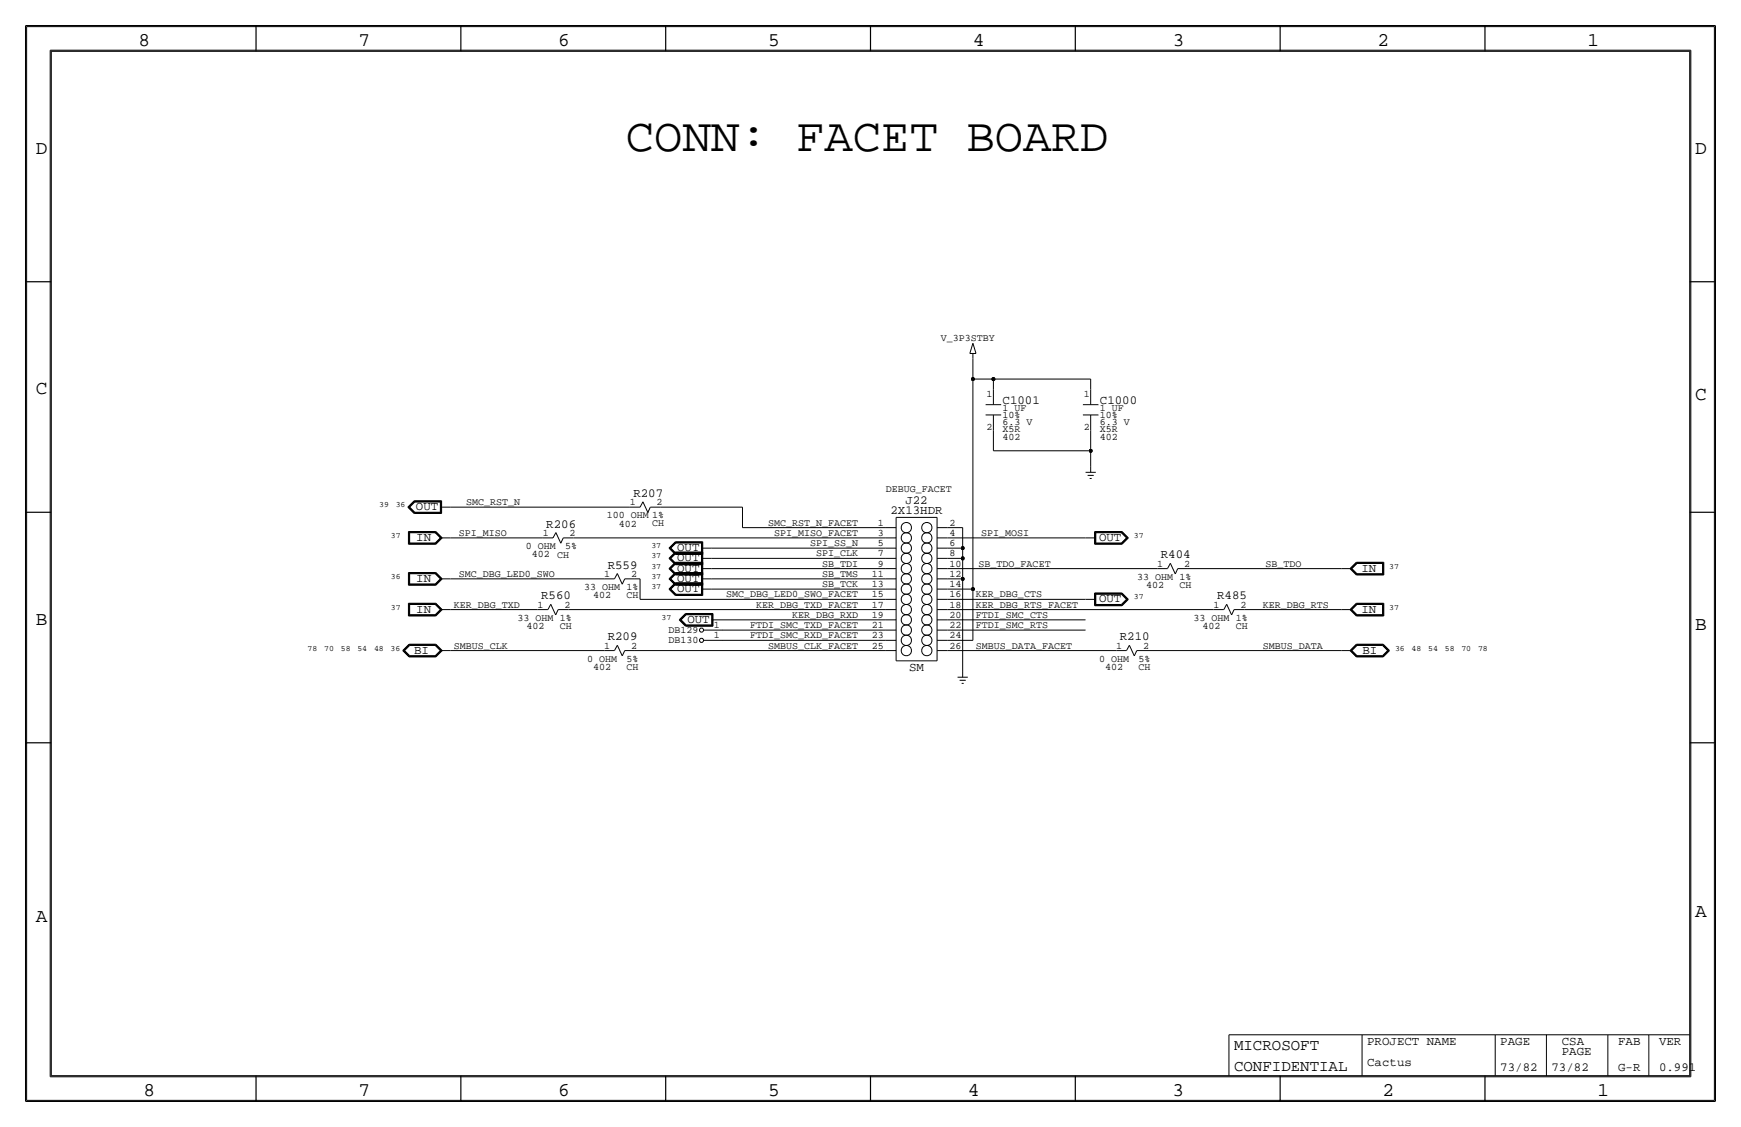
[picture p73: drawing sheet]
<svg xmlns="http://www.w3.org/2000/svg" width="432mm" height="279mm" viewBox="0 0 432 279" stroke-linecap="round" stroke-linejoin="round" font-family="sans-serif">
<defs><g id="words">
<text font-size="11.7" x="155.2" y="37.5">CONN: FACET BOARD</text>
<g font-size="4.8">
<text x="34.3" y="11.4">8</text>
<text x="88.9" y="11.4">7</text>
<text x="138.5" y="11.4">6</text>
<text x="190.5" y="11.4">5</text>
<text x="241.3" y="11.4">4</text>
<text x="290.8" y="11.4">3</text>
<text x="341.6" y="11.4">2</text>
<text x="393.7" y="11.4">1</text>
<text x="8.9" y="38.1">D</text>
<text x="420.4" y="38.1">D</text>
<text x="8.9" y="97.8">C</text>
<text x="420.4" y="99.1">C</text>
<text x="8.9" y="154.9">B</text>
<text x="420.4" y="156.2">B</text>
<text x="420.4" y="227.3">A</text>
<text x="8.9" y="228.6">A</text>
<text x="35.6" y="271.8">8</text>
<text x="88.9" y="271.8">7</text>
<text x="138.4" y="271.8">6</text>
<text x="190.5" y="271.8">5</text>
<text x="240" y="271.8">4</text>
<text x="290.8" y="271.8">3</text>
<text x="342.9" y="271.8">2</text>
<text x="396.2" y="271.8">1</text>
</g>
<g font-size="3.9">
<text x="306.1" y="260.4">MICROSOFT</text>
<text x="306.1" y="265.4">CONFIDENTIAL</text>
</g>
<g font-size="3.1">
<text x="248.7" y="100.1">C1001</text>
<text x="272.8" y="100.1">C1000</text>
<text x="157.1" y="123.2">R207</text>
<text x="224.6" y="125">J22</text>
<text x="103.2" y="126.5">OUT</text>
<text x="135.5" y="130.8">R206</text>
<text x="220.9" y="127.5">2X13HDR</text>
<text x="103.2" y="134.1">IN</text>
<text x="167.9" y="136.7">OUT</text>
<text x="272.6" y="134.1">OUT</text>
<text x="150.7" y="141">R559</text>
<text x="167.9" y="141.7">OUT</text>
<text x="167.9" y="139.2">OUT</text>
<text x="287.9" y="138.4">R404</text>
<text x="337.7" y="141.7">IN</text>
<text x="103.2" y="144.3">IN</text>
<text x="134.2" y="148.6">R560</text>
<text x="167.9" y="146.8">OUT</text>
<text x="167.9" y="144.3">OUT</text>
<text x="272.6" y="149.4">OUT</text>
<text x="301.9" y="148.6">R485</text>
<text x="103.2" y="151.9">IN</text>
<text x="170.5" y="154.4">OUT</text>
<text x="337.7" y="151.9">IN</text>
<text x="150.7" y="158.7">R209</text>
<text x="277.7" y="158.7">R210</text>
<text x="102.7" y="162.1">BI</text>
<text x="225.5" y="166.4">SM</text>
<text x="337.9" y="162.1">BI</text>
<text x="339.1" y="259.1">PROJECT NAME</text>
<text x="372.1" y="259.1">PAGE</text>
<text x="387.4" y="259.1">CSA</text>
<text x="387.4" y="261.6">PAGE</text>
<text x="401.3" y="259.1">FAB</text>
<text x="411.5" y="259.1">VER</text>
<text x="339.1" y="264.2">Cactus</text>
<text x="372.1" y="265.4">73/82</text>
<text x="384.8" y="265.4">73/82</text>
<text x="401.3" y="265.4">G-R</text>
<text x="411.5" y="265.4">0.991</text>
</g>
<g font-size="2.5">
<text x="233.3" y="84.4">V_3P3STBY</text>
<text x="244.6" y="98.5">1</text>
<text x="248.7" y="101.8">1 UF</text>
<text x="268.8" y="98.5">1</text>
<text x="272.8" y="101.9">1 UF</text>
<text x="244.6" y="106.7">2</text>
<text x="248.7" y="107.2">X5R</text>
<text x="248.7" y="105.4">6.3 V</text>
<text x="248.7" y="103.6">10%</text>
<text x="268.8" y="106.7">2</text>
<text x="272.8" y="107.2">X5R</text>
<text x="272.8" y="105.4">6.3 V</text>
<text x="272.8" y="103.6">10%</text>
<text x="248.7" y="109">402</text>
<text x="272.8" y="109">402</text>
<text x="115.6" y="125.2">SMC_RST_N</text>
<text x="156.2" y="125.2">1</text>
<text x="162.9" y="125.2">2</text>
<text x="219.7" y="121.9">DEBUG_FACET</text>
<text x="150.5" y="128.5">100 OHM 1%</text>
<text x="153.5" y="130.6">402</text>
<text x="161.7" y="130.5">CH</text>
<text x="190.5" y="130.3">SMC_RST_N_FACET</text>
<text x="217.7" y="130.3">1</text>
<text x="235.5" y="130.3">2</text>
<text x="113.8" y="132.8">SPI_MISO</text>
<text x="130.4" y="136.1">0 OHM</text>
<text x="134.6" y="132.8">1</text>
<text x="140.1" y="136.1">5%</text>
<text x="141.3" y="132.8">2</text>
<text x="192" y="132.8">SPI_MISO_FACET</text>
<text x="200.9" y="135.4">SPI_SS_N</text>
<text x="202.4" y="137.9">SPI_CLK</text>
<text x="217.7" y="137.9">7</text>
<text x="217.7" y="135.4">5</text>
<text x="217.7" y="132.8">3</text>
<text x="235.5" y="137.9">8</text>
<text x="235.5" y="135.4">6</text>
<text x="235.5" y="132.8">4</text>
<text x="243.3" y="132.8">SPI_MOSI</text>
<text x="113.8" y="143">SMC_DBG_LED0_SWO</text>
<text x="131.9" y="138.2">402</text>
<text x="138.2" y="138.4">CH</text>
<text x="149.8" y="143">1</text>
<text x="156.5" y="143">2</text>
<text x="203.9" y="140.5">SB_TDI</text>
<text x="203.9" y="143">SB_TMS</text>
<text x="216.2" y="143">11</text>
<text x="217.7" y="140.5">9</text>
<text x="235.5" y="143">12</text>
<text x="235.5" y="140.5">10</text>
<text x="242.7" y="140.5">SB_TDO_FACET</text>
<text x="282" y="143.8">33 OHM 1%</text>
<text x="287" y="140.5">1</text>
<text x="293.7" y="140.5">2</text>
<text x="313.8" y="140.5">SB_TDO</text>
<text x="144.9" y="146.3">33 OHM 1%</text>
<text x="147.1" y="148.3">402</text>
<text x="155.4" y="148.2">CH</text>
<text x="180.1" y="148.1">SMC_DBG_LED0_SWO_FACET</text>
<text x="203.9" y="145.5">SB_TCK</text>
<text x="216.2" y="148.1">15</text>
<text x="216.2" y="145.5">13</text>
<text x="235.5" y="148.1">16</text>
<text x="235.5" y="145.5">14</text>
<text x="242.1" y="148.1">KER_DBG_CTS</text>
<text x="284.3" y="145.8">402</text>
<text x="292.5" y="145.7">CH</text>
<text x="112.5" y="150.6">KER_DBG_TXD</text>
<text x="128.4" y="153.9">33 OHM 1%</text>
<text x="130.6" y="156">402</text>
<text x="133.3" y="150.6">1</text>
<text x="138.9" y="155.9">CH</text>
<text x="140" y="150.6">2</text>
<text x="177" y="155.7">1</text>
<text x="186.1" y="155.7">FTDI_SMC_TXD_FACET</text>
<text x="187.5" y="150.6">KER_DBG_TXD_FACET</text>
<text x="196.5" y="153.2">KER_DBG_RXD</text>
<text x="216.2" y="155.7">21</text>
<text x="216.2" y="153.2">19</text>
<text x="216.2" y="150.6">17</text>
<text x="235.5" y="155.7">22</text>
<text x="235.5" y="153.2">20</text>
<text x="235.5" y="150.6">18</text>
<text x="242.1" y="150.6">KER_DBG_RTS_FACET</text>
<text x="242.1" y="153.2">FTDI_SMC_CTS</text>
<text x="242.1" y="155.7">FTDI_SMC_RTS</text>
<text x="296" y="153.9">33 OHM 1%</text>
<text x="298.2" y="156">402</text>
<text x="301" y="150.6">1</text>
<text x="306.5" y="155.9">CH</text>
<text x="307.6" y="150.6">2</text>
<text x="313.2" y="150.6">KER_DBG_RTS</text>
<text x="112.5" y="160.8">SMBUS_CLK</text>
<text x="149.8" y="160.8">1</text>
<text x="156.5" y="160.8">2</text>
<text x="165.8" y="159.5">DB130</text>
<text x="165.8" y="157">DB129</text>
<text x="177" y="158.2">1</text>
<text x="186.1" y="158.2">FTDI_SMC_RXD_FACET</text>
<text x="190.5" y="160.8">SMBUS_CLK_FACET</text>
<text x="216.2" y="160.8">25</text>
<text x="216.2" y="158.2">23</text>
<text x="235.5" y="160.8">26</text>
<text x="235.5" y="158.2">24</text>
<text x="242.1" y="160.8">SMBUS_DATA_FACET</text>
<text x="276.8" y="160.8">1</text>
<text x="283.5" y="160.8">2</text>
<text x="313.2" y="160.8">SMBUS_DATA</text>
<text x="145.6" y="164.1">0 OHM</text>
<text x="147.1" y="166.1">402</text>
<text x="155.4" y="166">CH</text>
<text x="155.4" y="164.1">5%</text>
<text x="272.6" y="164.1">0 OHM</text>
<text x="274.1" y="166.1">402</text>
<text x="282.4" y="166">CH</text>
<text x="282.4" y="164.1">5%</text>
</g>
<g font-size="2">
<text x="94" y="125.7">39</text>
<text x="98.1" y="125.7">36</text>
<text x="96.9" y="133.4">37</text>
<text x="161.5" y="135.9">37</text>
<text x="281.2" y="133.4">37</text>
<text x="96.9" y="143.5">36</text>
<text x="161.5" y="143.5">37</text>
<text x="161.5" y="141">37</text>
<text x="161.5" y="138.4">37</text>
<text x="344.6" y="141">37</text>
<text x="161.5" y="146">37</text>
<text x="281.2" y="148.6">37</text>
<text x="96.9" y="151.1">37</text>
<text x="164.1" y="153.7">37</text>
<text x="344.6" y="151.1">37</text>
<text x="76.3" y="161.3">78</text>
<text x="80.4" y="161.3">70</text>
<text x="84.5" y="161.3">58</text>
<text x="88.6" y="161.3">54</text>
<text x="92.8" y="161.3">48</text>
<text x="96.9" y="161.3">36</text>
<text x="346" y="161.3">36</text>
<text x="350.1" y="161.3">48</text>
<text x="354.2" y="161.3">54</text>
<text x="358.3" y="161.3">58</text>
<text x="362.5" y="161.3">70</text>
<text x="366.6" y="161.3">78</text>
</g>
</g></defs>
<!-- layer: Nets -->
<g fill="none" stroke="#000" stroke-width=".25">
<path d="M241.3 94v52zM241.3 88.9v5.1zM241.3 94h5.1zM246.4 94h24.1zM246.4 94v2.5zM270.5 94v2.5zM246.4 111.8h24.1zM246.4 106.7v5.1zM270.5 106.7v5.1zM270.5 111.8v3.8zM111.8 133.3h22.8zM111.8 125.7h44.4z"/>
<path d="M142.2 133.3h77.5zM163.8 125.7h20.3zM176.5 135.9h43.2zM176.5 138.4h43.2zM184.1 130.8h35.6zM184.1 125.7v5.1zM234.9 135.9h3.9zM234.9 130.8h3.9zM234.9 138.4h3.9zM234.9 133.3h34.3zM238.8 138.4v5.1zM238.8 135.9v2.5z"/>
<path d="M238.8 130.8v5.1zM111.8 151.1h21.6zM111.8 143.5h38.1zM141 151.1h78.7zM157.5 143.5h1.2zM158.7 148.6h61zM158.7 143.5v5.1zM176.5 143.5h43.2zM176.5 141h43.2zM176.5 146h43.2zM179.1 156.2h40.6zM179.1 158.8h40.6z"/>
<path d="M179.1 153.7h40.6zM234.9 143.5h3.9zM234.9 148.6h34.3zM234.9 156.2h34.3zM234.9 153.7h34.3zM234.9 141h52.1zM234.9 151.1h66.1zM234.9 158.8h6.4zM234.9 146h6.4zM238.8 143.5v22.9zM241.3 146.1v12.7zM294.6 141h38.1z"/>
<path d="M308.6 151.1h24.1zM111.8 161.3h38.1zM157.5 161.3h62.2zM234.9 161.3h42zM284.5 161.3h48.2z"/>
</g>
<g fill="#000" stroke="#000" stroke-width=".25">
<circle cx="241.3" cy="94" r=".41"/>
<circle cx="246.4" cy="94" r=".41"/>
<circle cx="270.5" cy="111.8" r=".41"/>
<circle cx="238.8" cy="135.9" r=".41"/>
<circle cx="238.8" cy="138.4" r=".41"/>
<circle cx="238.8" cy="143.5" r=".41"/>
<circle cx="241.3" cy="146.1" r=".41"/>
</g>
<!-- layer: Components -->
<g fill="none" stroke="#000" stroke-width=".25">
<path d="M240.5 87.6h1.6zM241.3 85.1l-.8 2.5zM241.3 87.6v1.3zM241.3 85.1l.8 2.5zM246.4 96.5v3.8zM270.5 96.5v3.8zM244.4 100.3h3.9zM244.4 102.9h3.9zM246.4 102.9v3.8zM268.6 100.3h3.8zM268.6 102.9h3.8zM269.2 117.1h2.6z"/>
<path d="M269.7 117.9h1.6zM270.3 118.6h.5zM270.5 102.9v3.8zM270.5 115.6v1.5zM101.1 125.7l1.6 1.6zM101.1 125.7l1.6-1.5zM101.3 131.8h6.8zM101.3 125.7l1.5 1.5zM101.3 131.8v3.1zM101.3 134.9h6.8zM101.3 125.7l1.5-1.4zM101.4 131.9h6.7z"/>
<path d="M101.4 131.9v2.9zM101.4 134.8h6.7zM101.4 125.7l1.4-1.3zM101.4 125.7l1.4 1.4zM101.5 132v2.7zM101.5 134.7h6.5zM101.5 132h6.5zM101.6 132.1h6.3zM101.6 132.1v2.5zM101.6 134.6h6.3zM101.6 125.7l1.3-1.2zM101.6 125.7l1.3 1.3z"/>
<path d="M102.7 127.3h6.8zM102.7 124.2h6.8zM102.8 127.2h6.6zM102.8 124.3h6.6zM102.8 124.4h6.5zM102.8 127.1h6.5zM102.9 124.5h6.3zM102.9 127h6.3zM107.9 134.6l1.3-1.2zM108 132.1l1.2 1.2zM108 134.7l1.4-1.3zM108 132l1.4 1.3z"/>
<path d="M108.1 131.9l1.4 1.4zM108.1 134.8l1.4-1.5zM108.1 131.8l1.6 1.5zM109.2 124.5v2.5zM109.2 133.3h2.6zM109.2 125.7h2.6zM109.3 124.4v2.7zM109.4 124.3v2.9zM109.5 124.2v3.1zM109.7 133.4l-1.6 1.5zM134.6 133.3h2.6zM137.9 132l1.2 2.7z"/>
<path d="M137.9 132l-.7 1.3zM139.7 133.3h2.5zM139.7 133.4l-.6 1.3zM156.2 125.7h2.5zM159.5 124.4l-.8 1.3zM159.5 124.4l1.2 2.7zM161.3 125.7l-.6 1.4zM161.3 125.7h2.5zM165.9 138.4l1.6 1.6zM165.9 135.9l1.6 1.6zM165.9 138.4l1.6-1.5zM165.9 135.9l1.6-1.6z"/>
<path d="M166.1 138.4l1.4-1.4zM166.1 135.9l1.4-1.5zM166.1 138.4l1.4 1.5zM166.1 135.9l1.4 1.5zM166.2 138.4l1.4-1.3zM166.2 135.9l1.4-1.4zM166.2 138.4l1.4 1.4zM166.2 135.9l1.4 1.4zM166.4 138.4l1.2 1.3zM166.4 135.9l1.2 1.3zM166.4 138.4l1.2-1.2zM166.4 135.9l1.2-1.3z"/>
<path d="M167.5 137.5h6.8zM167.5 139.4h6.8zM167.5 136.9h6.8zM167.5 134.3h6.8zM167.5 139.9h6.7zM167.5 137.4h6.7zM167.5 139.5h6.7zM167.5 137h6.7zM167.5 134.4h6.7zM167.6 139.6h6.5zM167.6 137.1h6.5zM167.6 134.5h6.5z"/>
<path d="M167.6 139.8h6.5zM167.6 137.3h6.5zM167.6 139.7h6.4zM167.6 137.2h6.4zM167.6 134.6h6.4zM174 139.7v2.5zM174 137.2v2.5zM174 134.6v2.6zM174 138.4h2.5zM174 135.9h2.5zM174.1 139.6v2.7zM174.1 137.1v2.7z"/>
<path d="M174.1 134.5v2.8zM174.2 139.5v2.9zM174.2 137v2.9zM174.2 134.4v3zM174.3 139.4v3.1zM174.3 136.9v3.1zM174.3 134.3v3.2zM219.7 133.3h2.5zM219.7 130.8h2.5zM219.7 138.4h2.5zM219.7 135.9h2.5zM222.2 128.3h10.2z"/>
<path d="M222.2 128.3v35.5zM232.4 128.3v35.5zM232.4 138.4h2.5zM232.4 135.9h2.5zM232.4 133.3h2.5zM232.4 130.8h2.5zM269.2 133.3h2.6zM271.5 131.8h6.8zM271.5 131.8v3.1zM271.5 134.9h6.8zM271.6 131.9v2.9zM271.6 134.8h6.6z"/>
<path d="M271.6 131.9h6.6zM271.7 132v2.7zM271.7 134.7h6.5zM271.7 132h6.5zM271.8 132.1h6.3zM271.8 132.1v2.5zM271.8 134.6h6.3zM278.1 132.1l1.3 1.2zM278.1 134.6l1.3-1.2zM278.2 134.7l1.4-1.3zM278.2 132l1.4 1.3zM278.2 134.8l1.5-1.5z"/>
<path d="M278.2 131.9l1.5 1.4zM278.3 134.9l1.6-1.6zM278.3 131.8l1.6 1.5zM290.3 139.6l1.2 2.7zM290.3 139.6l-.7 1.4zM336.4 139.4h6.8zM336.4 139.5h6.7zM336.5 139.6h6.5zM336.5 139.7h6.4zM336.6 139.7l-1.3 1.3zM342.9 139.7v2.5zM343 139.6v2.7z"/>
<path d="M343.1 139.5v2.9zM343.2 139.4v3.1zM101.3 149.6h6.8zM101.3 141.9h6.8zM101.3 149.6v3.1zM101.3 152.7h6.8zM101.3 141.9v3.2zM101.3 145.1h6.8zM101.4 149.7h6.7zM101.4 142h6.7zM101.4 149.7v2.9zM101.4 152.6h6.7z"/>
<path d="M101.4 142v3zM101.4 145h6.7zM101.4 159.7h6.7zM101.5 159.8h6.6zM101.5 149.8v2.7zM101.5 152.5h6.5zM101.5 142.1v2.8zM101.5 144.9h6.5zM101.5 149.8h6.5zM101.5 142.1h6.5zM101.5 159.9h6.5zM101.6 149.9h6.3z"/>
<path d="M101.6 149.9v2.5zM101.6 152.4h6.3zM101.6 142.2h6.3zM101.6 142.2v2.6zM101.6 144.8h6.3zM107.9 152.4l1.3-1.3zM107.9 144.8l1.3-1.3zM108 149.9l1.2 1.2zM108 142.2l1.2 1.3zM108 152.5l1.4-1.4zM108 144.9l1.4-1.4zM108 159.9l1.4 1.4z"/>
<path d="M108 149.8l1.4 1.3zM108 142.1l1.4 1.4zM108.1 159.8l1.4 1.5zM108.1 149.7l1.4 1.4zM108.1 142l1.4 1.5zM108.1 152.6l1.4-1.5zM108.1 145l1.4-1.5zM108.1 159.7l1.6 1.6zM108.1 149.6l1.6 1.5zM108.1 141.9l1.6 1.6zM108.1 152.7l1.6-1.6zM109.2 151.1h2.6z"/>
<path d="M109.2 143.5h2.6zM109.7 143.5l-1.6 1.6zM133.3 151.1h2.6zM136.6 149.8l-.7 1.3zM136.6 149.8l1.2 2.7zM138.4 151.1l-.6 1.4zM138.4 151.1h2.6zM149.9 143.5h2.5zM153.1 160l-.7 1.3zM153.1 142.2l-.7 1.3zM153.1 160l1.2 2.6zM153.1 142.2l1.2 2.6z"/>
<path d="M154.9 143.5l-.6 1.3zM154.9 143.5h2.6zM165.9 146l1.6 1.6zM165.9 143.5l1.6 1.6zM165.9 141l1.6 1.5zM165.9 146l1.6-1.5zM165.9 143.5l1.6-1.6zM165.9 141l1.6-1.6zM166.1 146l1.4-1.4zM166.1 143.5l1.4-1.5zM166.1 141l1.4-1.5zM166.1 146l1.4 1.5z"/>
<path d="M166.1 143.5l1.4 1.5zM166.1 141l1.4 1.4zM166.2 146l1.4-1.3zM166.2 143.5l1.4-1.4zM166.2 141l1.4-1.4zM166.2 146.1l1.4 1.3zM166.2 143.5l1.4 1.4zM166.2 141l1.4 1.3zM166.4 146.1l1.2 1.2zM166.4 143.5l1.2 1.3zM166.4 141l1.2 1.2zM166.4 146l1.2-1.2z"/>
<path d="M166.4 143.5l1.2-1.3zM166.4 141l1.2-1.3zM167.5 147.6h6.8zM167.5 145.1h6.8zM167.5 142.5h6.8zM167.5 140h6.8zM167.5 144.5h6.8zM167.5 141.9h6.8zM167.5 147.5h6.7zM167.5 145h6.7zM167.5 142.4h6.7zM167.5 144.6h6.7z"/>
<path d="M167.5 142h6.7zM167.6 144.7h6.5zM167.6 142.1h6.5zM167.6 147.4h6.5zM167.6 144.9h6.5zM167.6 142.3h6.5zM167.6 144.8h6.4zM167.6 147.3h6.4zM167.6 142.2h6.4zM168.5 153.7l1.5 1.5zM168.5 153.7l1.5-1.6zM168.6 153.7l1.5 1.4z"/>
<path d="M168.6 153.7l1.5-1.5zM168.8 153.7l1.3-1.4zM168.8 153.7l1.3 1.3zM168.9 153.7l1.3 1.2zM168.9 153.7l1.3-1.3zM170 152.1h6.8zM170 155.2h6.8zM170.1 155.1h6.6zM170.1 152.2h6.6zM170.1 152.3h6.5zM170.1 155h6.5zM170.2 152.4h6.3z"/>
<path d="M170.2 154.9h6.3zM174 144.8v2.5zM174 142.2v2.6zM174 146h2.5zM174 143.5h2.5zM174 141h2.5zM174.1 144.7v2.7zM174.1 142.1v2.8zM174.2 144.6v2.9zM174.2 142v3zM174.3 144.5v3.1zM174.3 141.9v3.2z"/>
<path d="M174.5 158.8h4.6zM174.5 156.2h4.6zM176.5 152.4v2.5zM176.5 153.7h2.6zM176.6 152.3v2.7zM176.7 152.2v2.9zM176.8 152.1v3.1zM219.7 158.8h2.5zM219.7 156.2h2.5zM219.7 151.1h2.5zM219.7 153.7h2.5zM219.7 148.6h2.5z"/>
<path d="M219.7 146h2.5zM219.7 143.5h2.5zM219.7 141h2.5zM232.4 158.8h2.5zM232.4 156.2h2.5zM232.4 148.6h2.5zM232.4 151.1h2.5zM232.4 153.7h2.5zM232.4 141h2.5zM232.4 143.5h2.5zM232.4 146h2.5zM269.2 148.6h2.6z"/>
<path d="M271.5 147h6.8zM271.5 147v3.2zM271.5 150.2h6.8zM271.6 147.1v3zM271.6 150.1h6.6zM271.6 147.1h6.6zM271.7 147.2v2.8zM271.7 150h6.5zM271.7 147.2h6.5zM271.8 147.3h6.3zM271.8 147.3v2.6zM271.8 149.9h6.3z"/>
<path d="M278.1 147.3l1.3 1.3zM278.2 150l1.4-1.4zM278.2 147.2l1.4 1.4zM278.2 150.1l1.5-1.5zM278.2 147.1l1.5 1.5zM278.3 150.2l1.6-1.6zM278.3 147l1.6 1.6zM279.4 148.6l-1.3 1.3zM280.1 160l1.2 2.6zM280.1 160l-.7 1.3zM287 141h2.6zM292.1 141h2.5z"/>
<path d="M292.1 141l-.6 1.3zM301 151.1h2.5zM304.2 149.8l1.3 2.7zM304.2 149.8l-.7 1.3zM306.1 151.1h2.5zM306.1 151.1l-.6 1.4zM332.7 141h2.6zM332.7 151.1h2.6zM334.8 141l1.6 1.5zM334.8 151.1l1.6 1.6zM334.8 141l1.6-1.6zM334.8 151.1l1.6-1.5z"/>
<path d="M335 141l1.4 1.4zM335 151.1l1.4 1.5zM335 141l1.4-1.5zM335 151.1l1.4-1.4zM335.1 141l1.4-1.4zM335.1 151.1l1.4-1.3zM335.1 141l1.4 1.3zM335.1 151.1l1.4 1.4zM335.3 141l1.2 1.2zM335.3 151.1l1.2 1.3zM335.3 151.1l1.3-1.2zM336.4 159.7h6.7z"/>
<path d="M336.4 149.6h6.8zM336.4 142.5h6.8zM336.4 152.7h6.8zM336.4 159.8h6.6zM336.4 149.7h6.7zM336.4 142.4h6.7zM336.4 152.6h6.7zM336.5 159.9h6.5zM336.5 149.8h6.5zM336.5 142.3h6.5zM336.5 152.5h6.5zM336.5 142.2h6.4z"/>
<path d="M336.5 149.9h6.4zM336.5 152.4h6.4zM342.9 149.9v2.5zM343 159.9l1.3 1.4zM343 159.8l1.5 1.5zM343 149.8v2.7zM343.1 159.7l1.5 1.6zM343.1 149.7v2.9zM343.2 149.6v3.1zM99.9 161.3l1.5 1.6zM99.9 161.3l1.5-1.6zM100 161.3l1.5 1.5z"/>
<path d="M100 161.3l1.5-1.5zM100.2 161.3l1.3-1.4zM100.2 161.3l1.3 1.4zM100.3 161.3l1.3-1.3zM100.3 161.3l1.3 1.3zM101.4 162.9h6.7zM101.5 162.8h6.6zM101.5 162.7h6.5zM101.6 162.6h6.3zM101.6 160h6.3zM107.9 162.6l1.3-1.3zM108 160l1.2 1.3z"/>
<path d="M108 162.7l1.4-1.4zM108.1 162.8l1.4-1.5zM109.2 161.3h2.6zM109.7 161.3l-1.6 1.6zM149.9 161.3h2.5zM154.9 161.3l-.6 1.3zM154.9 161.3h2.6zM219.7 161.3h2.5zM222.2 163.8h10.2zM232.4 161.3h2.5zM237.5 167.9h2.5zM238 168.7h1.5z"/>
<path d="M238.5 169.4h.5zM238.8 166.4v1.5zM276.9 161.3h2.5zM281.9 161.3l-.6 1.3zM281.9 161.3h2.6zM332.7 161.3h2.6zM334.8 161.3l1.6 1.6zM334.8 161.3l1.6-1.6zM335 161.3l1.4 1.5zM335 161.3l1.4-1.5zM335.1 161.3l1.4-1.4zM335.1 161.3l1.4 1.4z"/>
<path d="M335.3 161.3l1.2 1.3zM335.3 161.3l1.3-1.3zM336.4 162.9h6.7zM336.4 162.8h6.6zM336.5 162.7h6.5zM336.5 162.6h6.4zM336.5 160h6.4zM342.9 160l1.3 1.3zM343 162.7l1.3-1.4zM343 162.8l1.5-1.5zM343.1 162.9l1.5-1.6zM344.2 161.3l-1.3 1.3z"/>
<circle cx="224.8" cy="133.4" r="1.28"/>
<circle cx="224.8" cy="138.4" r="1.28"/>
<circle cx="224.8" cy="130.8" r="1.28"/>
<circle cx="224.8" cy="135.9" r="1.28"/>
<circle cx="229.9" cy="130.8" r="1.28"/>
<circle cx="229.9" cy="135.9" r="1.28"/>
<circle cx="229.9" cy="133.4" r="1.28"/>
<circle cx="229.9" cy="138.4" r="1.28"/>
<circle cx="174" cy="158.8" r=".51"/>
<circle cx="174" cy="156.2" r=".51"/>
<circle cx="224.8" cy="143.5" r="1.28"/>
<circle cx="224.8" cy="148.6" r="1.28"/>
<circle cx="224.8" cy="153.7" r="1.28"/>
<circle cx="224.8" cy="141" r="1.28"/>
<circle cx="224.8" cy="146.1" r="1.28"/>
<circle cx="224.8" cy="156.2" r="1.28"/>
<circle cx="224.8" cy="151.1" r="1.28"/>
<circle cx="224.8" cy="158.8" r="1.28"/>
<circle cx="229.9" cy="156.2" r="1.28"/>
<circle cx="229.9" cy="158.8" r="1.28"/>
<circle cx="229.9" cy="141" r="1.28"/>
<circle cx="229.9" cy="151.1" r="1.28"/>
<circle cx="229.9" cy="153.7" r="1.28"/>
<circle cx="229.9" cy="143.5" r="1.28"/>
<circle cx="229.9" cy="146.1" r="1.28"/>
<circle cx="229.9" cy="148.6" r="1.28"/>
<circle cx="224.8" cy="161.3" r="1.28"/>
<circle cx="229.9" cy="161.3" r="1.28"/>
</g>
<!-- layer: Page Border and Title Block -->
<g fill="none" stroke="#000" stroke-width=".3">
<path d="M6.3 6.4v266.7zM6.4 6.4h419zM12.7 12.7h406.4zM12.7 12.7v254zM63.5 6.4v6.3zM114.3 6.4v6.3zM165.1 6.4v6.3zM215.9 6.3v6.4zM266.7 6.4v6.3zM317.5 6.4v6.3zM368.3 6.4v6.3zM419.1 12.7v254z"/>
<path d="M425.4 6.4v266.7zM6.3 69.8h6.4zM419.1 69.8h6.3zM6.3 127h6.4zM419.1 127h6.3zM6.3 184.2h6.4zM419.1 184.2h6.3zM6.4 273h419zM12.7 266.7h406.4zM63.5 266.7v6.4zM114.3 266.7v6.4zM165.1 266.7v6.4z"/>
<path d="M215.9 266.7v6.4zM266.7 266.7v6.4zM317.5 266.7v6.4zM368.3 266.7v6.4z"/>
</g>
<g fill="none" stroke="#000" stroke-width=".25">
<path d="M6.6 6.6h418.6zM6.6 6.6v266.2zM12.4 12.4h407zM12.4 12.4v254.6zM419.4 12.4v254.6zM425.2 6.6v266.2zM304.8 256.5v10.2zM304.8 256.5h114.3zM337.8 256.5v10.2zM370.8 256.5v10.2zM383.5 256.5v10.2zM398.8 256.5v10.2z"/>
<path d="M408.9 256.5v10.2zM6.6 272.8h418.6zM12.4 267h407z"/>
</g>
<use href="#words"/>
</svg>
